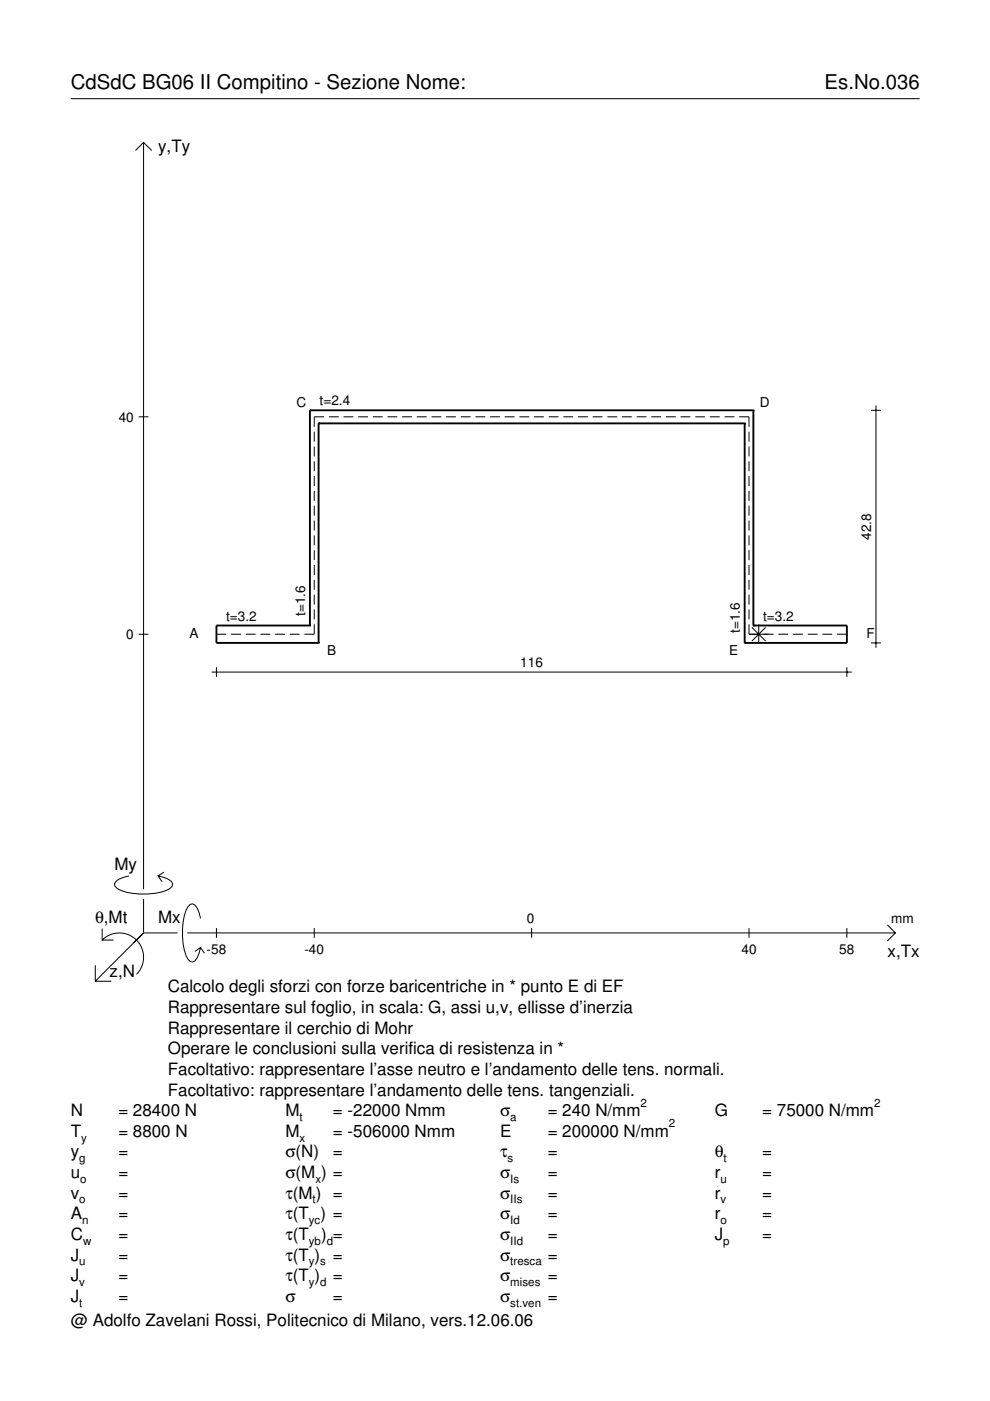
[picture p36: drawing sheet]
<svg xmlns="http://www.w3.org/2000/svg" width="210mm" height="297mm" viewBox="0 0 210 297" stroke-linecap="round" stroke-linejoin="round" font-family="sans-serif">
<defs><g id="words">
<g font-size="4.3">
<text x="15" y="18.9">CdSdC BG06 II Compitino - Sezione Nome:</text>
<text x="174.8" y="18.9">Es.No.036</text>
</g>
<g font-size="3.6">
<text x="33.5" y="32.3">y,Ty</text>
<text x="24.3" y="184.4">My</text>
<text x="20.1" y="195.7">θ,Mt</text>
<text x="33.5" y="195.7">Mx</text>
<text x="188.2" y="203">x,Tx</text>
<text x="23.2" y="207.1">z,N</text>
<text x="35.6" y="210.4">Calcolo degli sforzi con forze baricentriche in * punto E di EF</text>
<text x="35.6" y="214.8">Rappresentare sul foglio, in scala: G, assi u,v, ellisse d’inerzia</text>
<text x="35.6" y="219.2">Rappresentare il cerchio di Mohr</text>
<text x="35.6" y="223.5">Operare le conclusioni sulla verifica di resistenza in *</text>
<text x="35.6" y="227.9">Facoltativo: rappresentare l’asse neutro e l’andamento delle tens. normali.</text>
<text x="35.6" y="232.3">Facoltativo: rappresentare l’andamento delle tens. tangenziali.</text>
<text x="15" y="236.7">N</text>
<text x="25.1" y="236.7">= 28400 N</text>
<text x="60.5" y="236.7">M</text>
<text x="70.6" y="236.7">= -22000 Nmm</text>
<text x="106" y="236.7">σ</text>
<text x="116.1" y="236.7">= 240 N/mm</text>
<text x="151.5" y="236.7">G</text>
<text x="161.6" y="236.7">= 75000 N/mm</text>
<text x="15" y="241">T</text>
<text x="15" y="245.4">y</text>
<text x="25.1" y="241">= 8800 N</text>
<text x="25.1" y="245.4">=</text>
<text x="60.5" y="241">M</text>
<text x="60.5" y="245.4">σ(N)</text>
<text x="70.6" y="241">= -506000 Nmm</text>
<text x="70.6" y="245.4">=</text>
<text x="106" y="241">E</text>
<text x="106" y="245.4">τ</text>
<text x="116.1" y="241">= 200000 N/mm</text>
<text x="116.1" y="245.4">=</text>
<text x="151.5" y="245.4">θ</text>
<text x="161.6" y="245.4">=</text>
<text x="15" y="249.8">u</text>
<text x="25.1" y="249.8">=</text>
<text x="60.5" y="249.8">σ(M ) =</text>
<text x="106" y="249.8">σ</text>
<text x="116.1" y="249.8">=</text>
<text x="151.5" y="249.8">r</text>
<text x="161.6" y="249.8">=</text>
<text x="15" y="254.2">v</text>
<text x="25.1" y="254.2">=</text>
<text x="60.5" y="254.2">τ(M ) =</text>
<text x="106" y="254.2">σ</text>
<text x="116.1" y="254.2">=</text>
<text x="151.5" y="254.2">r</text>
<text x="161.6" y="254.2">=</text>
<text x="15" y="258.5">A</text>
<text x="15" y="262.9">C</text>
<text x="25.1" y="258.5">=</text>
<text x="25.1" y="262.9">=</text>
<text x="60.5" y="258.5">τ(T ) =</text>
<text x="60.5" y="262.9">τ(T</text>
<text x="68.1" y="262.9">) =</text>
<text x="106" y="258.5">σ</text>
<text x="106" y="262.9">σ</text>
<text x="116.1" y="258.5">=</text>
<text x="116.1" y="262.9">=</text>
<text x="151.5" y="258.5">r</text>
<text x="151.5" y="262.9">J</text>
<text x="161.6" y="258.5">=</text>
<text x="161.6" y="262.9">=</text>
<text x="15" y="267.3">J</text>
<text x="25.1" y="267.3">=</text>
<text x="60.5" y="267.3">τ(T )</text>
<text x="70.6" y="267.3">=</text>
<text x="106" y="267.3">σ</text>
<text x="116.1" y="267.3">=</text>
<text x="15" y="271.7">J</text>
<text x="25.1" y="271.7">=</text>
<text x="60.5" y="271.7">τ(T )</text>
<text x="70.6" y="271.7">=</text>
<text x="106" y="271.7">σ</text>
<text x="116.1" y="271.7">=</text>
<text x="15" y="281.2">@ Adolfo Zavelani Rossi, Politecnico di Milano, vers.12.06.06</text>
<text x="15" y="276">J</text>
<text x="25.1" y="276">=</text>
<text x="60.5" y="276">σ</text>
<text x="70.6" y="276">=</text>
<text x="106" y="276">σ</text>
<text x="116.1" y="276">=</text>
</g>
<g font-size="2.9">
<text x="25.2" y="89.4">40</text>
<text x="62.8" y="86.3">C</text>
<text x="67.8" y="86">t=2.4</text>
<text x="161.1" y="86.3">D</text>
<text x="184.7" y="114.5" transform="rotate(-90 184.7 114.5)">42.8</text>
<text x="47.9" y="131.6">t=3.2</text>
<text x="64.7" y="130.6" transform="rotate(-90 64.7 130.6)">t=1.6</text>
<text x="161.8" y="131.6">t=3.2</text>
<text x="26.8" y="135.5">0</text>
<text x="40.2" y="135.4">A</text>
<text x="156.9" y="134.3" transform="rotate(-90 156.9 134.3)">t=1.6</text>
<text x="183.7" y="135.4">F</text>
<text x="69.4" y="138.9">B</text>
<text x="110.3" y="141.5">116</text>
<text x="154.6" y="138.9">E</text>
<text x="111.7" y="195.7">0</text>
<text x="189" y="195.7">mm</text>
<text x="43.8" y="202.2">-58</text>
<text x="64.5" y="202.2">-40</text>
<text x="157.2" y="202.2">40</text>
<text x="178" y="202.2">58</text>
</g>
<g font-size="2.4">
<text x="63.5" y="237.7">t</text>
<text x="108.2" y="237.7">a</text>
<text x="135.8" y="234.7">2</text>
<text x="141.8" y="239">2</text>
<text x="185.3" y="234.7">2</text>
<text x="17.2" y="242">y</text>
<text x="63.5" y="242">x</text>
<text x="16.8" y="246.4">g</text>
<text x="17" y="250.8">o</text>
<text x="66.9" y="250.8">x</text>
<text x="107.6" y="246.4">s</text>
<text x="108.2" y="250.8">Is</text>
<text x="152.7" y="250.8">u</text>
<text x="153.4" y="246.4">t</text>
<text x="16.8" y="255.2">o</text>
<text x="66.3" y="255.2">t</text>
<text x="108.2" y="255.2">IIs</text>
<text x="152.7" y="255.2">v</text>
<text x="17.4" y="259.5">n</text>
<text x="17.6" y="263.9">w</text>
<text x="65.5" y="259.5">yc</text>
<text x="65.5" y="263.9">yb d</text>
<text x="108.2" y="259.5">Id</text>
<text x="108.2" y="263.9">IId</text>
<text x="152.7" y="259.5">o</text>
<text x="153.3" y="263.9">p</text>
<text x="16.8" y="268.3">u</text>
<text x="65.5" y="268.3">y s</text>
<text x="108.2" y="268.3">tresca</text>
<text x="16.8" y="272.7">v</text>
<text x="65.5" y="272.7">y d</text>
<text x="108.2" y="272.7">mises</text>
<text x="16.8" y="277">t</text>
<text x="108.2" y="277">st.ven</text>
</g>
</g></defs>
<g fill="none" stroke="#000" stroke-width=".21">
<path d="M15 20.9h180M28.7 31.9l1.7-1.7 1.8 1.7M30.4 30.2v158.3M29.4 88.4h2.1M66.6 91.5v2.1M66.6 94.7v2.1M66.6 97.8v2.1M68.7 88.4h-2.1v2.1M69.7 88.4h2.1M72.8 88.4h2.1M75.9 88.4h2.1M79.1 88.4h2"/>
<path d="M82.2 88.4h2M85.3 88.4h2M88.4 88.4h2.1M91.5 88.4h2.1M94.6 88.4h2.1M97.7 88.4h2.1M100.8 88.4h2.1M103.9 88.4h2.1M107 88.4h2.1M110.1 88.4h2.1M113.2 88.4h2.1M116.3 88.4h2.1"/>
<path d="M119.4 88.4h2.1M122.6 88.4h2M125.7 88.4h2M128.8 88.4h2M131.9 88.4h2.1M135 88.4h2.1M138.1 88.4h2.1M141.2 88.4h2.1M144.3 88.4h2.1M147.4 88.4h2.1M150.5 88.4h2.1M153.6 88.4h2.1"/>
<path d="M156.7 88.4h2.1v2.1M158.8 91.5v2.1M158.8 94.7v2.1M158.8 97.8v2.1M184.7 87h2.1M185.7 86v51.3M66.6 100.9v2.2M66.6 104.1v2.1M66.6 107.2v2.1M66.6 110.4v2.1M66.6 113.5v2.1M66.6 116.7v2.1"/>
<path d="M66.6 119.8v2.1M158.8 100.9v2.2M158.8 104.1v2.1M158.8 107.2v2.1M158.8 110.4v2.1M158.8 113.5v2.1M158.8 116.7v2.1M158.8 119.8v2.1M29.4 134.5h2.1M45.9 134.5h2.1M49 134.5h2.1M52.1 134.5h2.1"/>
<path d="M55.2 134.5h2.1M58.3 134.5h2.1M61.4 134.5h2.1M66.6 132.4v2.1h-2.1M66.6 122.9v2.1M66.6 126.1v2.1M66.6 129.2v2.1M158.8 132.4v2.1h5.2M158.8 122.9v2.1M158.8 126.1v2.1M158.8 129.2v2.1M159.4 133l2.9 2.9"/>
<path d="M160.9 132.4v4.1M162.3 133l-2.9 2.9M165 134.5h2.1M168.1 134.5h2.1M171.3 134.5h2M174.4 134.5h2M177.5 134.5h2.1M184.7 136.3h2.1M44.9 142.5h135.7M45.9 141.5v2M179.6 141.5v2M21.7 199.3a5.1 5.1 0 0 1 7.2 0 5.1 5.1 0 0 1 0 7.3"/>
<path d="M21.7 196.9v2.4h2.4M27.3 185.7a3.6 3.6 0 0 0-3 1.7l.1 .5a5.6 5.6 0 0 0 3.8 1.5 13.4 13.4 0 0 0 7.8-1l.5-.5 .1-.5a3.6 3.6 0 0 0-3.1-1.7l.8 1.2M30.4 190.6v7.2M30.4 197.8l-10.2 10.2M30.4 197.8h7.2M34.7 184.9l-1.2 .8M39.7 197.8h150.1M42.5 194.7a3.6 3.6 0 0 0-1.7-3.1l-.5 .2a5.7 5.7 0 0 0-1.5 3.7 13.3 13.3 0 0 0 1 7.9l.5 .5 .5 .1a3.6 3.6 0 0 0 1.7-3.1l-1.2 .8M45.9 196.8v2M66.6 196.8v2M112.7 196.8v2M158.8 196.8v2"/>
<path d="M179.6 196.8v2M188.1 196.1l1.7 1.7-1.7 1.7M20.2 204.7v3.3h3.4M42.5 200.9l.8 1.2"/>
</g>
<g fill="none" stroke="#000" stroke-width=".4">
<path d="M65.7 87h.1M65.7 87v45.6M65.7 87h94M67.5 89.8h.1M67.5 89.8v46.5M67.5 89.8h90.4M157.9 89.8h.1M157.9 89.8v46.5M159.7 87h.1M159.7 87v45.6M65.7 132.6h.1M65.7 132.6h-19.8v3.7h21.6"/>
<path d="M67.5 136.3h.1M157.9 136.3h.1M159.7 132.6h.1M159.7 132.6h19.9v3.7h-21.7"/>
</g>
<use href="#words"/>
</svg>
